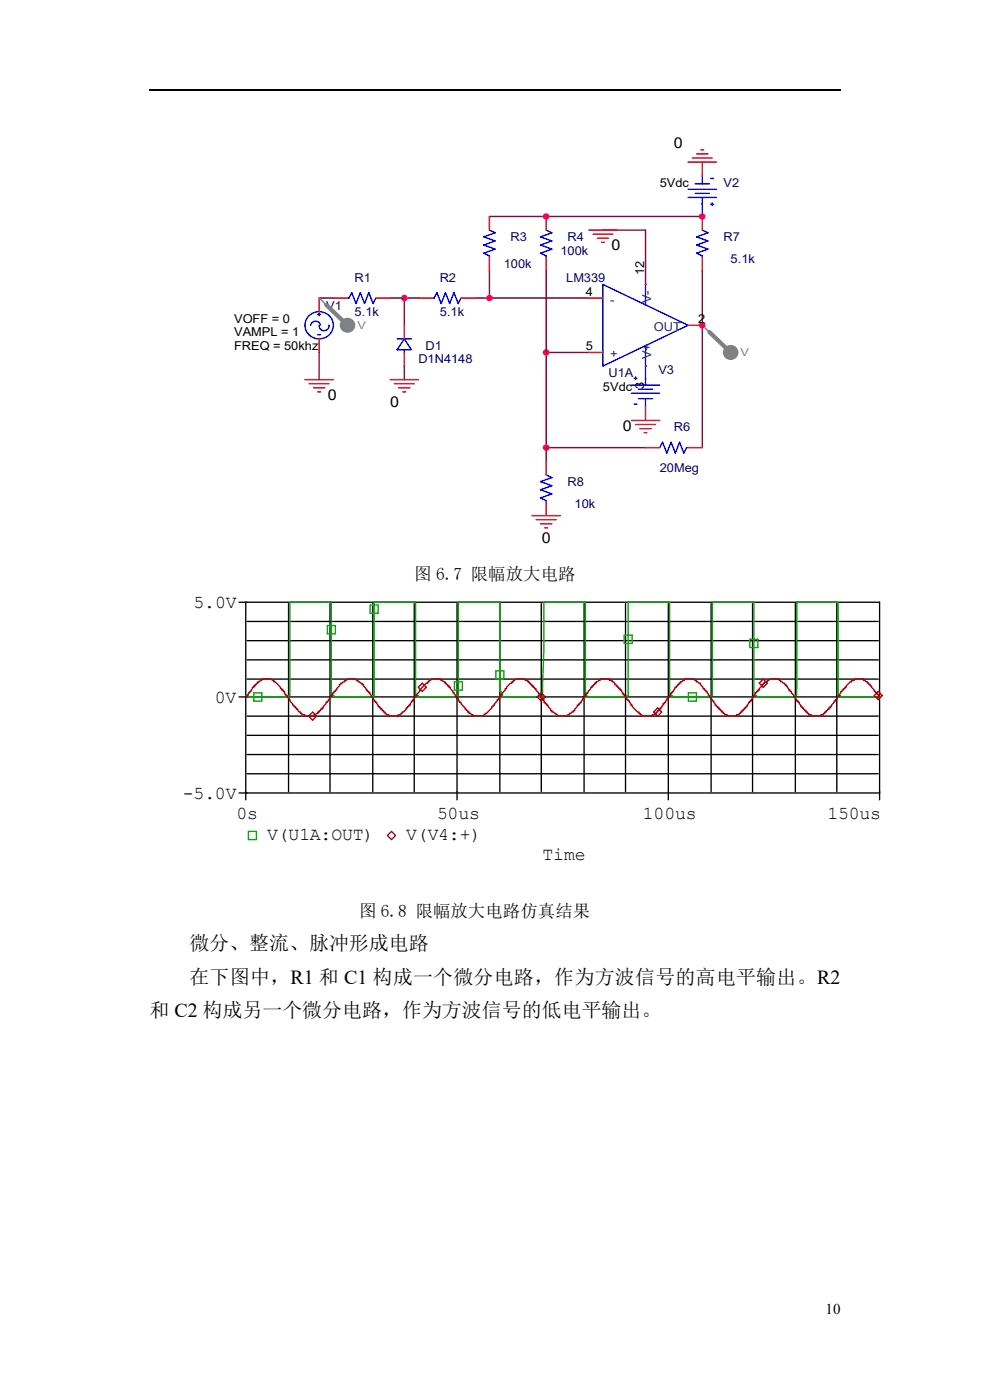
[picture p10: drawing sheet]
<svg xmlns="http://www.w3.org/2000/svg" width="210mm" height="297mm" viewBox="0 0 210 297" stroke-linecap="round" stroke-linejoin="round" font-family="sans-serif">
<defs><g id="words">
<g font-size="4.2">
<text x="40.2" y="201.6">微分、整流、脉冲形成电路</text>
<text x="40.2" y="208.7">在下图中，R1 和 C1 构成一个微分电路，作为方波信号的高电平输出。R2</text>
<text x="31.7" y="215.7">和 C2 构成另一个微分电路，作为方波信号的低电平输出。</text>
</g>
<g font-size="3.9">
<text x="41.1" y="129">5.0V</text>
<text x="45.6" y="149.1">0V</text>
<text x="38.8" y="169.5">-5.0V</text>
<text x="50.2" y="173.8">0s</text>
<text x="92.7" y="173.8">50us</text>
<text x="136.4" y="173.8">100us</text>
<text x="175.5" y="173.8">150us</text>
<text x="56.7" y="178.2">V(U1A:OUT)</text>
<text x="86.2" y="178.2">V(V4:+)</text>
<text x="115.1" y="182.5">Time</text>
</g>
<g font-size="3.7">
<text x="87.9" y="123">图 6.7 限幅放大电路</text>
<text x="76.2" y="194.6">图 6.8 限幅放大电路仿真结果</text>
</g>
<g font-size="3.2">
<text x="143" y="31.5">0</text>
<text x="129.7" y="53.1">0</text>
<text x="69.5" y="84.8">0</text>
<text x="82.8" y="86.3">0</text>
<text x="132.1" y="91.4">0</text>
<text x="115" y="115.1">0</text>
<text x="175.1" y="278.8">10</text>
</g>
<g font-size="2.6">
<text x="140" y="39.6">5Vdc</text>
<text x="136.7" y="58.3" transform="rotate(-90 136.7 58.3)">12</text>
<text x="124.3" y="62.7">4</text>
<text x="49.7" y="71.3">VAMPL = 1</text>
<text x="49.7" y="68.5">VOFF = 0</text>
<text x="148.1" y="68.5">2</text>
<text x="49.7" y="74.2">FREQ = 50khz</text>
<text x="124.3" y="74.2">5</text>
<text x="127.9" y="82.9">5Vdc</text>
<text x="136.7" y="82.5" transform="rotate(-90 136.7 82.5)">3</text>
</g>
<g font-size="2.6" fill="#000080">
<text x="153.5" y="39.6">V2</text>
<text x="108.3" y="51.1">R3</text>
<text x="120.4" y="51.1">R4</text>
<text x="153.5" y="51.1">R7</text>
<text x="75.2" y="59.8">R1</text>
<text x="93.3" y="59.8">R2</text>
<text x="106.8" y="56.9">100k</text>
<text x="118.9" y="54">100k</text>
<text x="120.1" y="59.8">LM339</text>
<text x="155" y="55.8">5.1k</text>
<text x="69.2" y="65.9">V1</text>
<text x="75.2" y="67">5.1k</text>
<text x="93.3" y="67">5.1k</text>
<text x="88.8" y="77.1">D1N4148</text>
<text x="90.3" y="74.2">D1</text>
<text x="129.1" y="80">U1A</text>
<text x="139.7" y="79.4">V3</text>
<text x="143" y="91.5">R6</text>
<text x="140" y="100.2">20Meg</text>
<text x="120.4" y="103.1">R8</text>
<text x="121.9" y="107.7">10k</text>
</g>
<g font-size="2.6" fill="#004080">
<text x="129.4" y="64.4">-</text>
<text x="138.1" y="64.4" transform="rotate(-90 138.1 64.4)">V-</text>
<text x="138.7" y="70.2">OUT</text>
<text x="129.4" y="75.9">+</text>
<text x="138.1" y="76.2" transform="rotate(-90 138.1 76.2)">V+</text>
</g>
<g font-size="2.3" fill="#808080">
<text x="75.8" y="69.7">V</text>
<text x="157.1" y="75.5">V</text>
</g>
</g></defs>
<path d="M31.7 19.1h146.7" fill="none" stroke="#000" stroke-width=".25"/>
<path d="M103.8 57.5v5.7M115.9 57.5v40.4M127.9 48.8h9v11.6M67.7 63.2h3M88.8 63.2h-3v5.8M100.8 63.2h24.1M115.9 74.8h9M149 69v26M115.9 95h21" fill="none" stroke="#800040" stroke-width=".3"/>
<g fill="none" stroke="#f00" stroke-width=".3">
<path d="M146 34.4h6M146.9 33.5h4.2M147.8 32.7h2.4M148.7 31.8h.6M115.9 45.9v2.9M115.9 54.6v2.9M124.9 48.8h6M125.8 49.7h4.2M126.7 50.5h2.4M127.6 51.4h.6M149 45.9v2.9M149 54.6v2.9"/>
<path d="M67.7 63.2v2.9M67.7 71.9v2.9M70.7 63.2h3M79.7 63.2h3.1M64.7 80.5h6M65.6 81.4h4.2M66.5 82.3h2.4M67.4 83.1h.6M133.9 89.2h6M134.8 90.1h4.2M135.7 90.9h2.4M136.6 91.8h.6"/>
<path d="M136.9 95h3M146 95h3M112.9 109.4h6M113.8 110.3h4.2M114.7 111.1h2.4M115.6 112h.6"/>
</g>
<g fill="none" stroke="#00f" stroke-width=".3">
<path d="M147.5 39h3M149 37.3v1.7M150.8 37.9h.6M115.9 48.8l1.2 .6-2.4 .9 2.4 .8-2.4 .9 2.4 .9-2.4 .8 1.2 .6v.3M146 40.2h6M146 41.9h6M147.5 41h3M149 48.8l1.2 .6-2.4 .9 2.4 .8-2.4 .9 2.4 .9-2.4 .8 1.2 .6v.3M149 41.9v4M150.8 43.3h.6M151.1 43v.6M65.4 67.2a2.94 2.94 0 0 1 4.8 .1 2.94 2.94 0 0 1-1.8 4.5 2.91 2.91 0 0 1-3.2-1.2 2.91 2.91 0 0 1 .2-3.4z"/>
<path d="M67.4 71h.6M67.4 66.7h.6M67.7 66.4v.6M68 69a1.06 1.06 0 0 0-1.1-.9 1.06 1.06 0 0 0-1 .9M69.8 69a1.05 1.05 0 0 1-1 1.2 1.05 1.05 0 0 1-1.1-1.2M73.7 63.2h.3l.6-1.1 .9 2.3 .9-2.3 .9 2.3 .9-2.3 .9 2.3 .6-1.2M139.9 95l.7-1.2 .9 2.3 .9-2.3 .9 2.3 .9-2.3 .9 2.3 .6-1.1h.3"/>
</g>
<circle cx="155" cy="74.8" r="1.47" fill="#808080" stroke="#808080" stroke-width=".3"/>
<path d="M149 69l6 5.8" fill="none" stroke="#808080" stroke-width=".3"/>
<path d="M150.5 70.4l4.5 4.4" fill="none" stroke="#808080" stroke-width=".9"/>
<g fill="#f0f" stroke="#f0f" stroke-width=".3">
<circle cx="85.8" cy="63.2" r=".59"/>
<circle cx="115.9" cy="74.8" r=".59"/>
<circle cx="115.9" cy="95" r=".59"/>
<circle cx="103.8" cy="63.2" r=".59"/>
</g>
<circle cx="149" cy="45.9" r=".15" fill="#f00"/>
<path d="M149 34.4v2.9M103.8 45.9v2.9M103.8 54.6v2.9M82.8 80.5h6M83.7 81.4h4.2M84.6 82.3h2.4M85.5 83.1h.6M115.9 97.9v2.8M115.9 106.5v2.9" fill="none" stroke="#f00" stroke-width=".3"/>
<path d="M103.8 48.8l1.2 .6-2.4 .9 2.4 .8-2.4 .9 2.4 .9-2.4 .8 1.2 .6v.3M134.8 80v.5M136.9 77.7v4M133.9 83.4h6M133.9 81.7h6M134.5 80.3h.6M134.5 85.7h.6M135.4 82.6h3M135.4 84.6h3M136.9 84.6v1.7M115.9 100.7l1.2 .6-2.4 .9 2.4 .8-2.4 .9 2.4 .9-2.4 .8 1.2 .6v.3" fill="none" stroke="#00f" stroke-width=".3"/>
<path d="M103.8 45.9h12.1M149 57.5v11.5M67.7 74.8v5.7M85.8 77.7v2.8" fill="none" stroke="#800040" stroke-width=".3"/>
<circle cx="149" cy="69" r=".59" fill="#f0f" stroke="#f0f" stroke-width=".3"/>
<circle cx="136.9" cy="77.7" r=".15" fill="#f00"/>
<path d="M124.9 74.8h3M124.9 63.2h3M136.9 86.3v2.9" fill="none" stroke="#f00" stroke-width=".3"/>
<path d="M127.9 60.4l18.1 8.6-18.1 8.7zM136.9 60.4v4.3M136.9 73.3v4.4" fill="none" stroke="#00f" stroke-width=".3"/>
<g fill="#f00">
<circle cx="136.9" cy="77.7" r=".15"/>
<circle cx="136.9" cy="60.4" r=".15"/>
</g>
<path d="M85.8 69v2.9M85.8 74.8v2.9M88.8 63.2h3M97.8 63.2h3M146 69h3" fill="none" stroke="#f00" stroke-width=".3"/>
<path d="M84.3 71.9h3M85.8 71.9l1.5 2.3h-3zM85.8 74.2v.6M91.8 63.2h.3l.6-1.1 .9 2.3 .9-2.3 .9 2.3 .9-2.3 .9 2.3 .6-1.2" fill="none" stroke="#00f" stroke-width=".3"/>
<path d="M115.9 45.9h33.1M82.8 63.2h3" fill="none" stroke="#800040" stroke-width=".3"/>
<g fill="#f0f" stroke="#f0f" stroke-width=".3">
<circle cx="115.9" cy="45.9" r=".59"/>
<circle cx="149" cy="45.9" r=".59"/>
</g>
<circle cx="73.8" cy="69" r="1.47" fill="#808080" stroke="#808080" stroke-width=".3"/>
<path d="M67.7 63.2l6 5.8" fill="none" stroke="#808080" stroke-width=".3"/>
<path d="M69.2 64.7l4.5 4.3" fill="none" stroke="#808080" stroke-width=".9"/>
<g fill="none" stroke="#000" stroke-width=".28">
<path d="M50.7 127.8h135.9v41.9M52.1 127.8v41.9M52.4 140h133.9M52.4 135.9h133.9M52.4 131.8h133.9M61.2 128.1v39.8M70 128.1v39.8M79.1 128.1v39.8M87.9 128.1v39.8M97 128.1v41.6M106 128.1v39.8M114.8 128.1v39.8"/>
<path d="M123.9 128.1v39.8M132.7 128.1v39.8M141.8 128.1v41.6M150.9 128.1v39.8M159.6 128.1v39.8M168.7 128.1v39.8M177.5 128.1v39.8M50.7 147.9h135.6M52.4 156h133.9M52.4 151.9h133.9M52.4 144.1h133.9M50.7 168.2h135.9"/>
<path d="M52.4 164.2h133.9M52.4 160.1h133.9"/>
</g>
<path d="M69.4 132.7h1.7v1.8h-1.7zM78.5 128.3h1.7v1.8h-1.7zM132.4 134.8h1.7v1.7h-1.7zM159.1 135.6h1.7v1.8h-1.7zM169 128.1v-.3v19.8h-.3v.3h-8.2v-.3h-.6v-19.8h-8.8v19.8h-.2v.3h-8.3v-.3h-.5v-19.8h-8.8v19.8h-.3v.3h-8.2l-.3-.3h-.3v-19.8h-8.8v9.6l-.3 10.2-.3 .3h-7.9l-.3-.3h-.3v-.9h-.3v-18.9h-8.8v19.8l-.2 .3h-8.3v-.3h-.5v-19.8h-8.8v19.8h-.3v.3h-8.2v-.3h-.6v-19.8h-8.8v19.8h-.3v.3h-8.5v-.3h-.6M53.8 147h1.7v1.7h-1.7zM96.4 144.7h1.7v1.7h-1.7zM105.2 142.3h1.7v1.8h-1.7zM146 147h1.7v1.7h-1.7zM169 146.1v-18.3h8.8v19.8h.6v.3h8.2M52.7 176.4h1.7v1.7h-1.7z" fill="none" stroke="#0a0" stroke-width=".28"/>
<path d="M52.1 147.9h.3l.3-.9h.3v-.3h.3l.3-.9h.2v-.3h.3v-.3h.3v-.3h.3v-.2l.8-.3v-.3h2l.3 .3h.3v.3h.3l.3 .2 .8 .9v.3h.3v.3h.3v.3h.3v.6h.2v.3h.3v.3l1.2 1.4v.3h.2v.3h.3v.3h.3v.3h.3v.3l.3 .3h.3v.2h.2v.3h.6v.3h2v-.3l.9-.3v-.2h.2v-.3h.3v-.3h.3v-.3h.3v-.3l.6-.6v-.3h.2v-.3h.3l.3-.8h.3l.3-.9h.3v-.3h.2v-.3h.3v-.3l.6-.6v-.3h.3v-.3l.8-.2v-.3h.3l.3-.3h1.7l.3 .3h.3v.3l.8 .2v.3h.3v.3l.6 .6v.3h.2v.3h.3v.3h.3v.3l.3 .3v.3l.6 .5v.3h.3v.3h.2l.3 .9h.3v.3h.3v.3h.3v.3h.3v.3h.2v.2h.3v.3h.6v.3h2v-.3h.5v-.3h.3v-.2a1.02 1.02 0 0 0 .9-.9h.3v-.3h.2v-.3h.3l.3-.9h.3v-.3h.3v-.5h.3v-.3h.2v-.3l.6-.6v-.3h.3v-.3l.6-.6 .5-.6h.3v-.2h.3v-.3h.3l.3-.3h1.9v.3l.9 .3v.2h.3v.3h.3v.3h.3v.3h.2v.3l.6 .6v.3h.3l.3 .9h.3v.2h.2v.6h.3v.3h.3v.3l.9 .9v.3h.2v.3h.3v.3h.3v.2l.9 .3v.3h1.9l.3-.3h.3v-.3h.3l1.1-1.1v-.3h.3v-.3h.3v-.3l.6-.6v-.3h.2v-.3h.3v-.5h.3v-.3h.3v-.3l.6-.6v-.3h.2v-.3l.6-.6 .3-.3h.3v-.2h.3v-.3h.3l.2-.3h2v.3h.6v.3h.3v.2h.3v.3h.2v.3h.3v.3h.3v.3h.3v.3l.6 .6v.3h.2l.3 .8h.3v.3h.3v.6h.3v.3h.3v.3h.2v.3l.6 .6v.3h.3v.3l.8 .2v.3h.3l.3 .3h1.7l.3-.3h.3v-.3l.8-.2v-.3h.3v-.3l.6-.6v-.3h.3v-.3h.3v-.3h.2l.3-.9h.3l.3-.8h.3v-.3h.3v-.3l.5-.6v-.3h.3v-.3h.3v-.3h.3v-.3h.3v-.2l.8-.3v-.3h2v.3h.6v.3h.2l.3 .2v.3h.3v.3h.3v.3h.3v.3h.3v.3h.2l.3 .9h.3v.3l.6 .5v.3h.3v.3h.2l.3 .9h.3v.3l.3 .3 .8 .9h.3v.2h.3v.3h.3l.3 .3h2v-.3h.5v-.3h.3v-.2h.3v-.3h.3v-.3h.3v-.3h.3l.2-.9h.3v-.3h.3l.3-.9h.3v-.2h.3l.2-.9h.3v-.3h.3l.3-.9h.3v-.3h.3v-.3h.2v-.3h.3v-.2l.9-.3v-.3h2l.2 .3h.3v.3l.9 .2v.3l.6 .6v.3h.2v.3h.3v.3h.3l.3 .9h.3l.3 .8h.2v.3h.3l.3 .9h.3v.3h.3v.3h.3v.3h.2v.3h.3v.3h.3v.2h.3v.3h.6v.3h1.9v-.3h.6v-.3h.3v-.2h.3v-.3h.3v-.3h.2v-.3h.3v-.3h.3l.3-.9h.3v-.3h.3l.2-.8h.3l.3-.9h.3v-.3h.3v-.3h.3v-.3l.5-.6v-.3h.3v-.3h.3v-.2h.6v-.3h.2l.3-.3h2v.3h.3v.3l.9 .2v.3h.2v.3h.3l.3 .9h.3v.3h.3v.3l.5 .6v.3h.3l.3 .8h.3v.3h.3l.3 .9h.2v.3h.3v.3h.3v.3h.3v.3h.3v.2h.3v.3h.5v.3h2v-.3h.6v-.3h.3v-.2h.2v-.3h.3v-.3h.3v-.3h.3v-.3h.3v-.3l.6-.6v-.3h.2v-.3h.3l.3-.8h.3l.3-.9h.3v-.3h.2v-.3h.3v-.3h.3v-.3l.6-.6 .3-.2h.2v-.3h.6v-.3h2v.3l.8 .3v.2h.3v.3h.3v.3h.3v.3l.6 .6v.3h.2v.3h.3v.3h.3v.6h.3v.2M66.3 151.1l.9 .8-.9 .9-.8-.9zM89.6 144.9l.8 .9-.8 .9-.9-.9zM114.8 147l.9 .9-.9 .8-.8-.8zM139.5 150.2l.9 .9-.9 .8-.8-.8zM161.9 144.1l.9 .8-.9 .9-.8-.9zM186.3 146.7l.9 .9-.9 .8-.8-.8zM83.1 176.4l.8 .9-.8 .8-.9-.8z" fill="none" stroke="#a00" stroke-width=".28"/>
<use href="#words"/>
</svg>
